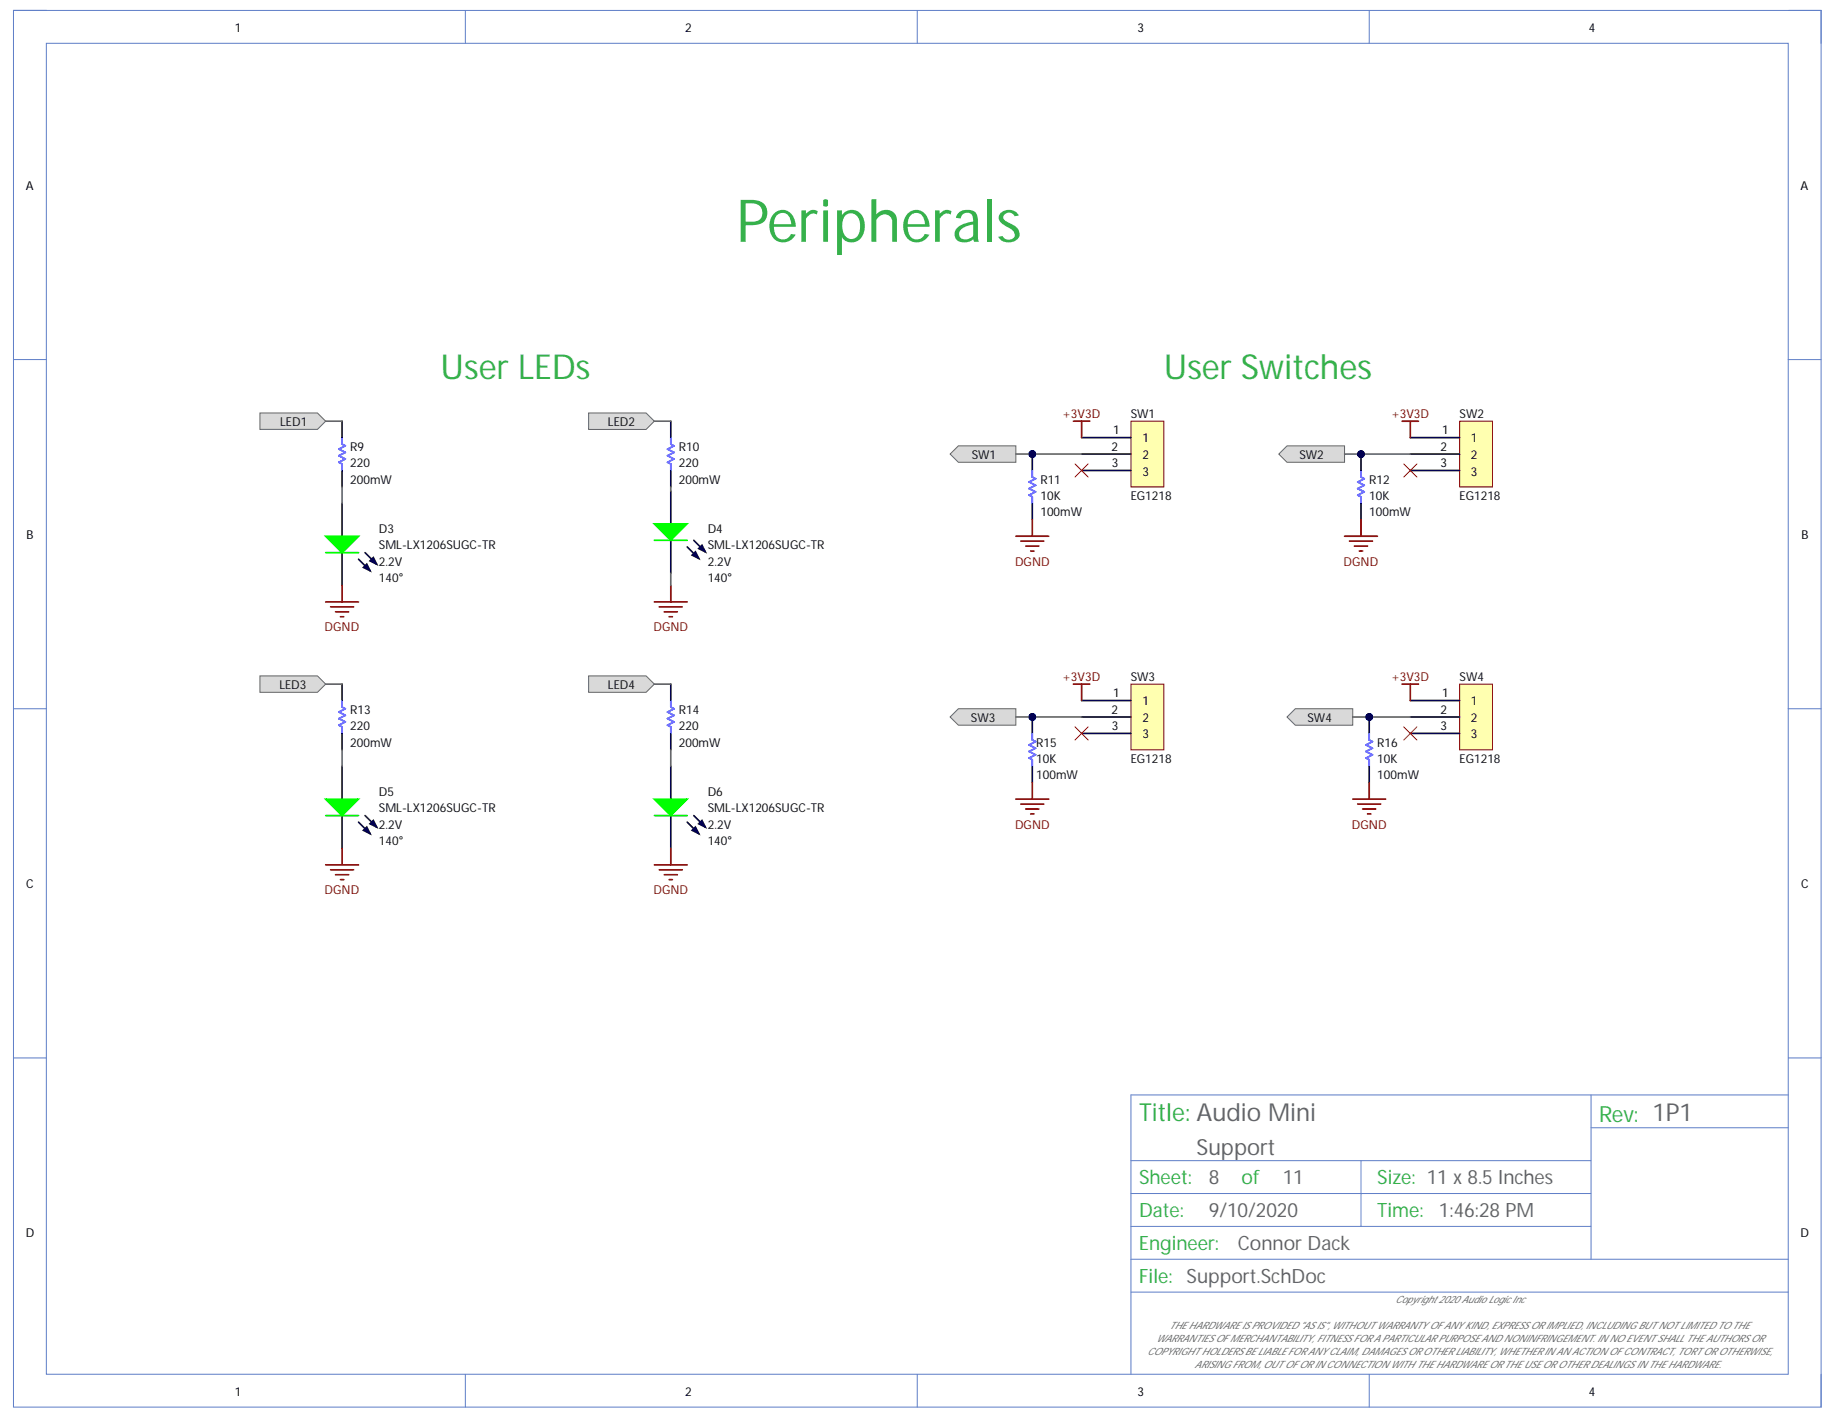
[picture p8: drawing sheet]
<svg xmlns="http://www.w3.org/2000/svg" width="279mm" height="216mm" viewBox="0 0 279 216" stroke-linecap="round" stroke-linejoin="round" font-family="sans-serif">
<defs><g id="words">
<text font-size="9" fill="#36b14b" x="112.1" y="36.8">Peripherals</text>
<g font-size="5.2" fill="#36b14b">
<text x="67" y="57.7">User LEDs</text>
<text x="177.1" y="57.7">User Switches</text>
</g>
<text font-size="3.8" fill="#36b14b" x="173.3" y="170.6">Title: Audio Mini</text>
<text font-size="3.4" fill="#36b14b" x="243.3" y="170.7">Rev: 1P1</text>
<text font-size="3.4" fill="#636566" x="182.1" y="175.7">Support</text>
<g font-size="3" fill="#36b14b">
<text x="173.3" y="180.2">Sheet:</text>
<text x="173.3" y="185.2">Date:</text>
<text x="189" y="180.2">of</text>
<text x="209.6" y="185.2">Time:</text>
<text x="209.6" y="180.2">Size: 11 x 8.5 Inches</text>
<text x="173.3" y="190.2">Engineer:</text>
<text x="173.3" y="195.2">File:</text>
</g>
<g font-size="3" fill="#636566">
<text x="184" y="180.2">8</text>
<text x="184" y="185.2">9/10/2020</text>
<text x="195.2" y="180.2">11</text>
<text x="219" y="185.2">1:46:28 PM</text>
<text x="188.4" y="190.2">Connor Dack</text>
<text x="180.6" y="195.2">Support.SchDoc</text>
</g>
<g font-size="1.9">
<text x="35.7" y="4.8">1</text>
<text x="104.3" y="4.8">2</text>
<text x="173.1" y="4.8">3</text>
<text x="241.8" y="4.8">4</text>
<text x="3.9" y="28.9">A</text>
<text x="274" y="28.9">A</text>
<text x="169.2" y="68.6">2</text>
<text x="169.2" y="71.1">3</text>
<text x="169.4" y="66.1">1</text>
<text x="173.8" y="67.3">1</text>
<text x="173.8" y="69.9">2</text>
<text x="219.2" y="68.6">2</text>
<text x="219.2" y="71.1">3</text>
<text x="219.4" y="66.1">1</text>
<text x="223.8" y="67.3">1</text>
<text x="223.8" y="69.9">2</text>
<text x="173.8" y="72.4">3</text>
<text x="223.8" y="72.4">3</text>
<text x="4" y="82">B</text>
<text x="274.1" y="82">B</text>
<text x="169.4" y="106.1">1</text>
<text x="173.8" y="107.3">1</text>
<text x="219.4" y="106.1">1</text>
<text x="223.8" y="107.3">1</text>
<text x="169.2" y="108.6">2</text>
<text x="169.2" y="111.1">3</text>
<text x="173.8" y="109.8">2</text>
<text x="173.8" y="112.4">3</text>
<text x="219.2" y="108.6">2</text>
<text x="219.2" y="111.1">3</text>
<text x="223.8" y="109.8">2</text>
<text x="223.8" y="112.4">3</text>
<text x="4" y="135.2">C</text>
<text x="274.1" y="135.2">C</text>
<text x="3.9" y="188.3">D</text>
<text x="274" y="188.3">D</text>
<text x="35.7" y="212.3">1</text>
<text x="104.3" y="212.3">2</text>
<text x="173.1" y="212.3">3</text>
<text x="241.8" y="212.3">4</text>
</g>
<g font-size="1.9" fill="#0d0d0d">
<text x="42.6" y="64.8">LED1</text>
<text x="92.5" y="64.8">LED2</text>
<text x="172.1" y="63.6">SW1</text>
<text x="222.1" y="63.6">SW2</text>
<text x="53.3" y="71.1">220</text>
<text x="53.3" y="68.6">R9</text>
<text x="103.3" y="71.1">220</text>
<text x="103.3" y="68.6">R10</text>
<text x="147.9" y="69.9">SW1</text>
<text x="197.7" y="69.9">SW2</text>
<text x="53.3" y="73.6">200mW</text>
<text x="103.3" y="73.6">200mW</text>
<text x="158.3" y="76.1">10K</text>
<text x="158.3" y="73.6">R11</text>
<text x="172.1" y="76.1">EG1218</text>
<text x="208.4" y="76.1">10K</text>
<text x="208.4" y="73.6">R12</text>
<text x="222.1" y="76.1">EG1218</text>
<text x="57.7" y="83.6">SML-LX1206SUGC-TR</text>
<text x="57.7" y="81.1">D3</text>
<text x="107.7" y="83.6">SML-LX1206SUGC-TR</text>
<text x="107.7" y="81.1">D4</text>
<text x="158.3" y="78.6">100mW</text>
<text x="208.4" y="78.6">100mW</text>
<text x="57.7" y="86.1">2.2V</text>
<text x="57.7" y="88.6">140°</text>
<text x="107.7" y="86.1">2.2V</text>
<text x="107.7" y="88.6">140°</text>
<text x="42.5" y="104.8">LED3</text>
<text x="92.5" y="104.8">LED4</text>
<text x="172.1" y="103.6">SW3</text>
<text x="222.1" y="103.6">SW4</text>
<text x="53.3" y="113.6">200mW</text>
<text x="53.3" y="111.1">220</text>
<text x="53.3" y="108.6">R13</text>
<text x="103.3" y="113.6">200mW</text>
<text x="103.3" y="111.1">220</text>
<text x="103.3" y="108.6">R14</text>
<text x="147.8" y="109.8">SW3</text>
<text x="157.7" y="113.6">R15</text>
<text x="199" y="109.8">SW4</text>
<text x="209.6" y="113.6">R16</text>
<text x="157.7" y="118.6">100mW</text>
<text x="157.7" y="116.1">10K</text>
<text x="172.1" y="116.1">EG1218</text>
<text x="209.6" y="118.6">100mW</text>
<text x="209.6" y="116.1">10K</text>
<text x="222.1" y="116.1">EG1218</text>
<text x="57.7" y="123.6">SML-LX1206SUGC-TR</text>
<text x="57.7" y="121.1">D5</text>
<text x="107.7" y="123.6">SML-LX1206SUGC-TR</text>
<text x="107.7" y="121.1">D6</text>
<text x="57.7" y="126.1">2.2V</text>
<text x="57.7" y="128.6">140°</text>
<text x="107.7" y="126.1">2.2V</text>
<text x="107.7" y="128.6">140°</text>
</g>
<g font-size="1.9" fill="#800000">
<text x="161.7" y="63.6">+3V3D</text>
<text x="211.7" y="63.6">+3V3D</text>
<text x="154.5" y="86.1">DGND</text>
<text x="204.5" y="86.1">DGND</text>
<text x="49.4" y="96.1">DGND</text>
<text x="99.4" y="96.1">DGND</text>
<text x="161.7" y="103.6">+3V3D</text>
<text x="211.7" y="103.6">+3V3D</text>
<text x="154.5" y="126.1">DGND</text>
<text x="205.7" y="126.1">DGND</text>
<text x="49.4" y="136.1">DGND</text>
<text x="99.4" y="136.1">DGND</text>
</g>
<g font-size="1.5" fill="#636566">
<text x="177.9" y="202.2">THE HARDWARE IS PROVIDED &quot;AS IS&quot;, WITHOUT WARRANTY OF ANY KIND, EXPRESS OR IMPLIED, INCLUDING BUT NOT LIMITED TO THE</text>
<text x="212.3" y="198.2">Copyright 2020Audio LogicInc</text>
<text x="174.6" y="206.2">COPYRIGHT HOLDERS BE LIABLE FOR ANY CLAIM, DAMAGES OR OTHER LIABILITY, WHETHER IN AN ACTION OF CONTRACT, TORT OR OTHERWISE,</text>
<text x="175.9" y="204.2">WARRANTIES OF MERCHANTABILITY, FITNESS FOR A PARTICULAR PURPOSE AND NONINFRINGEMENT. IN NO EVENT SHALL THE AUTHORS OR</text>
<text x="181.8" y="208.2">ARISING FROM, OUT OF OR IN CONNECTION WITH THE HARDWARE OR THE USE OR OTHER DEALINGS IN THE HARDWARE.</text>
</g>
</g></defs>
<path d="M2.1 1.6h275v212.5h-275z" fill="none" stroke="#5e7ec7" stroke-width=".15"/>
<path d="M7.1 6.6h265v202.5h-265z" fill-rule="evenodd" fill="#fff"/>
<g fill="none" stroke="#5e7ec7" stroke-width=".15">
<path d="M2 1.6h5M7.1 6.6h265v202.5h-265zM70.8 1.6v5M139.6 1.6v5M208.4 1.6v5M272.1 1.6h5v5M2 54.7h5M272.1 54.7h5M2 107.8h5M272.1 107.8h5M2 161h5M172.1 176.6h70"/>
<path d="M207.1 176.6v10M242.1 171.6h30M242.1 166.6v25M272.1 161h5M272.1 166.6h-100v42.5M172.1 181.6h70M172.1 186.6h70M172.1 191.6h100M172.1 196.6h100M70.8 209.1v5M139.6 209.1v5M208.4 209.1v5"/>
<path d="M277.1 209.1v5"/>
</g>
<path d="M172.1 64.1h5v10h-5z" fill-rule="evenodd" fill="#ffffb0"/>
<path d="M172.1 64.1h5v10h-5z" fill="none" stroke="#800000" stroke-width=".15"/>
<path d="M164.6 66.6h7.5M164.6 69.1h7.5M164.6 71.6h7.5" fill="none" stroke="#000" stroke-width=".25"/>
<circle cx="157.1" cy="69.1" r=".5" fill="#000080"/>
<circle cx="157.1" cy="69.1" r=".5" fill="none" stroke="#000080" stroke-width=".15"/>
<path d="M157.1 69.1v2.5M157.1 76.6v2.5" fill="none" stroke="#000" stroke-width=".25"/>
<circle cx="157.1" cy="69.1" r=".5" fill="#000080"/>
<circle cx="157.1" cy="69.1" r=".5" fill="none" stroke="#000080" stroke-width=".15"/>
<path d="M157.1 71.6v1l.5 .2-1 .5 1 .5-1 .5 1 .5-1 .5 .5 .3v1" fill="none" stroke="#00f" stroke-width=".25"/>
<path d="M157.1 79.1v2.5M163.3 64.1h2.5M164.6 64.1v2.5M154.6 81.6h5M155.3 82.3h3.5M156.1 83.1h2M156.8 83.8h.5" fill="none" stroke="#800000" stroke-width=".25"/>
<path d="M144.6 69.1l1.2-1.3h8.8v2.5h-8.8z" fill-rule="evenodd" fill="#d9d9d9"/>
<path d="M144.6 69.1l1.2-1.3h8.8v2.5h-8.8z" fill="none" stroke="#636566" stroke-width=".15"/>
<path d="M222.1 64.1h5v10h-5z" fill-rule="evenodd" fill="#ffffb0"/>
<path d="M222.1 64.1h5v10h-5z" fill="none" stroke="#800000" stroke-width=".15"/>
<path d="M214.6 66.6h7.5M214.6 69.1h7.5M214.6 71.6h7.5" fill="none" stroke="#000" stroke-width=".25"/>
<circle cx="207.1" cy="69.1" r=".5" fill="#000080"/>
<circle cx="207.1" cy="69.1" r=".5" fill="none" stroke="#000080" stroke-width=".15"/>
<path d="M207.1 69.1v2.5M207.1 76.6v2.5" fill="none" stroke="#000" stroke-width=".25"/>
<circle cx="207.1" cy="69.1" r=".5" fill="#000080"/>
<circle cx="207.1" cy="69.1" r=".5" fill="none" stroke="#000080" stroke-width=".15"/>
<path d="M207.1 71.6v1l.5 .2-1 .5 1 .5-1 .5 1 .5-1 .5 .5 .3v1" fill="none" stroke="#00f" stroke-width=".25"/>
<path d="M207.1 79.1v2.5M213.4 64.1h2.5M214.6 64.1v2.5M204.6 81.6h5M205.4 82.3h3.5M206.1 83.1h2M206.9 83.8h.5" fill="none" stroke="#800000" stroke-width=".25"/>
<path d="M194.6 69.1l1.3-1.3h8.7v2.5h-8.7z" fill-rule="evenodd" fill="#d9d9d9"/>
<path d="M194.6 69.1l1.3-1.3h8.7v2.5h-8.7z" fill="none" stroke="#636566" stroke-width=".15"/>
<path d="M172.1 104.1h5v10h-5z" fill-rule="evenodd" fill="#ffffb0"/>
<path d="M172.1 104.1h5v10h-5z" fill="none" stroke="#800000" stroke-width=".15"/>
<path d="M164.6 106.6h7.5M164.6 109.1h7.5M164.6 111.6h7.5" fill="none" stroke="#000" stroke-width=".25"/>
<circle cx="157.1" cy="109.1" r=".5" fill="#000080"/>
<circle cx="157.1" cy="109.1" r=".5" fill="none" stroke="#000080" stroke-width=".15"/>
<path d="M157.1 109.1v2.5M157.1 116.6v2.5" fill="none" stroke="#000" stroke-width=".25"/>
<circle cx="157.1" cy="109.1" r=".5" fill="#000080"/>
<circle cx="157.1" cy="109.1" r=".5" fill="none" stroke="#000080" stroke-width=".15"/>
<path d="M157.1 111.6v1l.5 .2-1 .5 1 .5-1 .5 1 .5-1 .5 .5 .3v1" fill="none" stroke="#00f" stroke-width=".25"/>
<path d="M157.1 119.1v2.5M163.3 104.1h2.5M164.6 104.1v2.5M154.6 121.6h5M155.3 122.3h3.5M156.1 123.1h2M156.8 123.8h.5" fill="none" stroke="#800000" stroke-width=".25"/>
<path d="M144.6 109.1l1.2-1.3h8.8v2.5h-8.8z" fill-rule="evenodd" fill="#d9d9d9"/>
<path d="M144.6 109.1l1.2-1.3h8.8v2.5h-8.8z" fill="none" stroke="#636566" stroke-width=".15"/>
<path d="M222.1 104.1h5v10h-5z" fill-rule="evenodd" fill="#ffffb0"/>
<path d="M222.1 104.1h5v10h-5z" fill="none" stroke="#800000" stroke-width=".15"/>
<path d="M214.6 106.6h7.5M214.6 109.1h7.5M214.6 111.6h7.5" fill="none" stroke="#000" stroke-width=".25"/>
<circle cx="208.4" cy="109.1" r=".5" fill="#000080"/>
<circle cx="208.4" cy="109.1" r=".5" fill="none" stroke="#000080" stroke-width=".15"/>
<path d="M208.4 109.1v2.5M208.4 116.6v2.5" fill="none" stroke="#000" stroke-width=".25"/>
<circle cx="208.4" cy="109.1" r=".5" fill="#000080"/>
<circle cx="208.4" cy="109.1" r=".5" fill="none" stroke="#000080" stroke-width=".15"/>
<path d="M208.4 111.6v1l.5 .2-1 .5 1 .5-1 .5 1 .5-1 .5 .5 .3v1" fill="none" stroke="#00f" stroke-width=".25"/>
<path d="M208.4 119.1v2.5M213.4 104.1h2.5M214.6 104.1v2.5M205.9 121.6h5M206.6 122.3h3.5M207.4 123.1h2M208.1 123.8h.5" fill="none" stroke="#800000" stroke-width=".25"/>
<path d="M195.9 109.1l1.2-1.3h8.8v2.5h-8.8z" fill-rule="evenodd" fill="#d9d9d9"/>
<path d="M195.9 109.1l1.2-1.3h8.8v2.5h-8.8z" fill="none" stroke="#636566" stroke-width=".15"/>
<path d="M52.1 76.6v5M52.1 84.1v5" fill="none" stroke="#000" stroke-width=".25"/>
<path d="M49.6 81.6h5l-2.5 2.5z" fill="#0f0"/>
<path d="M49.6 81.6h5l-2.5 2.5zM49.6 84.1h5" fill="none" stroke="#0f0" stroke-width=".25"/>
<path d="M54.6 85.1l1.7 1.7M55.3 86.3l.5-.5 .5 1zM55.6 84.1l1.7 1.7M56.3 85.3l.5-.5 .5 1z" fill="none" stroke="#000" stroke-width=".25"/>
<path d="M55.3 86.3l.5-.5 .5 1zM56.3 85.3l.5-.5 .5 1z" fill="#000"/>
<path d="M49.6 91.6h5M50.3 92.3h3.5M51.1 93.1h2M51.8 93.8h.5M52.1 89.1v2.5" fill="none" stroke="#800000" stroke-width=".25"/>
<path d="M39.6 62.8h8.7l1.3 1.3-1.3 1.2h-8.7z" fill-rule="evenodd" fill="#d9d9d9"/>
<path d="M39.6 62.8h8.7l1.3 1.3-1.3 1.2h-8.7z" fill="none" stroke="#636566" stroke-width=".15"/>
<path d="M102.1 74.7v5M102.1 82.2v5" fill="none" stroke="#000" stroke-width=".25"/>
<path d="M99.6 79.7h5l-2.5 2.5z" fill="#0f0"/>
<path d="M99.6 79.7h5l-2.5 2.5zM99.6 82.2h5" fill="none" stroke="#0f0" stroke-width=".25"/>
<path d="M104.6 83.2l1.7 1.8M105.3 84.5l.5-.5 .5 1zM105.6 82.2l1.7 1.8M106.8 83l.5 1-1-.5z" fill="none" stroke="#000" stroke-width=".25"/>
<path d="M105.3 84.5l.5-.5 .5 1zM106.8 83l.5 1-1-.5z" fill="#000"/>
<path d="M99.6 91.6h5M100.3 92.3h3.5M101.1 93.1h2M101.8 93.8h.5M102.1 89.1v2.5" fill="none" stroke="#800000" stroke-width=".25"/>
<path d="M89.6 62.8h8.7l1.3 1.3-1.3 1.2h-8.7z" fill-rule="evenodd" fill="#d9d9d9"/>
<path d="M89.6 62.8h8.7l1.3 1.3-1.3 1.2h-8.7z" fill="none" stroke="#636566" stroke-width=".15"/>
<path d="M52.1 116.6v5M52.1 124.1v5" fill="none" stroke="#000" stroke-width=".25"/>
<path d="M49.6 121.6h5l-2.5 2.5z" fill="#0f0"/>
<path d="M49.6 121.6h5l-2.5 2.5zM49.6 124.1h5" fill="none" stroke="#0f0" stroke-width=".25"/>
<path d="M54.6 125.1l1.7 1.7M55.3 126.3l.5-.5 .5 1zM55.6 124.1l1.7 1.7M56.3 125.3l.5-.5 .5 1z" fill="none" stroke="#000" stroke-width=".25"/>
<path d="M55.3 126.3l.5-.5 .5 1zM56.3 125.3l.5-.5 .5 1z" fill="#000"/>
<path d="M49.6 131.6h5M50.3 132.3h3.5M51.1 133.1h2M51.8 133.8h.5M52.1 129.1v2.5" fill="none" stroke="#800000" stroke-width=".25"/>
<path d="M39.6 102.8h8.7l1.3 1.3-1.3 1.2h-8.7z" fill-rule="evenodd" fill="#d9d9d9"/>
<path d="M39.6 102.8h8.7l1.3 1.3-1.3 1.2h-8.7z" fill="none" stroke="#636566" stroke-width=".15"/>
<path d="M102.1 116.6v5M102.1 124.1v5" fill="none" stroke="#000" stroke-width=".25"/>
<path d="M99.6 121.6h5l-2.5 2.5z" fill="#0f0"/>
<path d="M99.6 121.6h5l-2.5 2.5zM99.6 124.1h5" fill="none" stroke="#0f0" stroke-width=".25"/>
<path d="M104.6 125.1l1.7 1.7M105.3 126.3l.5-.5 .5 1zM105.6 124.1l1.7 1.7M106.3 125.3l.5-.5 .5 1z" fill="none" stroke="#000" stroke-width=".25"/>
<path d="M105.3 126.3l.5-.5 .5 1zM106.3 125.3l.5-.5 .5 1z" fill="#000"/>
<path d="M99.6 131.6h5M100.3 132.3h3.5M101.1 133.1h2M101.8 133.8h.5M102.1 129.1v2.5" fill="none" stroke="#800000" stroke-width=".25"/>
<path d="M89.6 102.8h8.7l1.3 1.3-1.3 1.2h-8.7z" fill-rule="evenodd" fill="#d9d9d9"/>
<path d="M89.6 102.8h8.7l1.3 1.3-1.3 1.2h-8.7z" fill="none" stroke="#636566" stroke-width=".15"/>
<path d="M52.1 64.1v2.5M52.1 71.6v2.5M102.1 64.1v2.5M102.1 71.6v2.5M52.1 104.1v2.5M52.1 111.6v2.5M102.1 104.1v2.5M102.1 111.6v2.5" fill="none" stroke="#000" stroke-width=".25"/>
<path d="M52.1 66.6v1l.5 .2-1 .5 1 .5-1 .5 1 .5-1 .5 .5 .3v1M102.1 66.6v1l.5 .2-1 .5 1 .5-1 .5 1 .5-1 .5 .5 .3v1M52.1 106.6v1l.5 .2-1 .5 1 .5-1 .5 1 .5-1 .5 .5 .3v1M102.1 106.6v1l.5 .2-1 .5 1 .5-1 .5 1 .5-1 .5 .5 .3v1" fill="none" stroke="#00f" stroke-width=".25"/>
<path d="M163.6 70.6l2 2M165.6 70.6l-2 2M213.6 70.6l2 2M215.6 70.6l-2 2M163.6 110.6l2 2M165.6 110.6l-2 2M213.6 110.6l2 2M215.6 110.6l-2 2" fill="none" stroke="#f00" stroke-width=".15"/>
<path d="M49.6 64.1h2.5M99.6 64.1h2.5M102.1 74.1v.6M49.6 104.1h2.5M99.6 104.1h2.5M154.6 109.1h10" fill="none" stroke="#636566" stroke-width=".25"/>
<circle cx="157.1" cy="109.1" r=".5" fill="#000080"/>
<circle cx="157.1" cy="109.1" r=".5" fill="none" stroke="#000080" stroke-width=".15"/>
<path d="M154.6 69.1h10" fill="none" stroke="#636566" stroke-width=".25"/>
<circle cx="157.1" cy="69.1" r=".5" fill="#000080"/>
<circle cx="157.1" cy="69.1" r=".5" fill="none" stroke="#000080" stroke-width=".15"/>
<path d="M204.6 69.1h10" fill="none" stroke="#636566" stroke-width=".25"/>
<circle cx="207.1" cy="69.1" r=".5" fill="#000080"/>
<circle cx="207.1" cy="69.1" r=".5" fill="none" stroke="#000080" stroke-width=".15"/>
<path d="M205.9 109.1h8.7" fill="none" stroke="#636566" stroke-width=".25"/>
<circle cx="208.4" cy="109.1" r=".5" fill="#000080"/>
<circle cx="208.4" cy="109.1" r=".5" fill="none" stroke="#000080" stroke-width=".15"/>
<path d="M52.1 74.1v2.5M102.1 87.2v1.9M52.1 114.1v2.5M102.1 114.1v2.5" fill="none" stroke="#636566" stroke-width=".25"/>
<use href="#words"/>
</svg>
